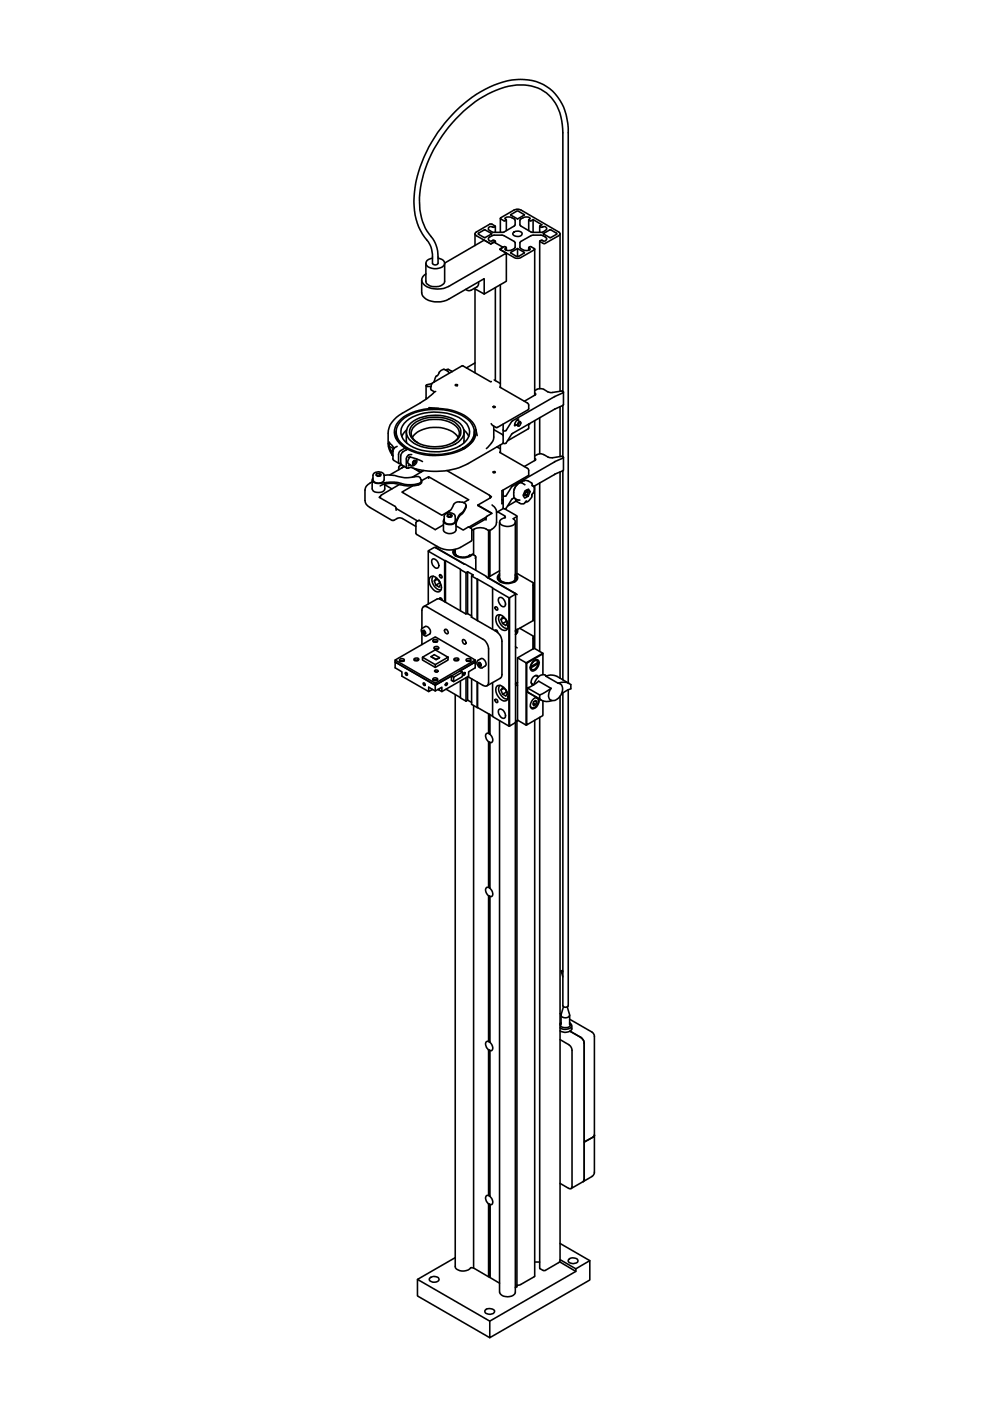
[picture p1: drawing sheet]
<svg xmlns="http://www.w3.org/2000/svg" width="210mm" height="297mm" viewBox="0 0 210 297" stroke-linecap="round" stroke-linejoin="round" font-family="sans-serif">
<!-- layer: Visible (Hes-so) -->
<g fill="none" stroke="#000" stroke-width=".34">
<path d="M90.3 55.8v3.8a1.81 1.81 0 0 0 2.2 1.2 1.65 1.65 0 0 0 1.8-1.2v-3.8M90.3 58.1a1.43 1.43 0 0 0-.9 1.4 1.43 1.43 0 0 0 1.1 1.3 5.4 5.4 0 0 0 4.6-.1l12.3-7v5.9l-4.7 2.7v-3.2l-7.6 4.3a4.7 4.7 0 0 1-5.4-.6l-.3-.7v-2.7M91.7 54.7a1.22 1.22 0 0 0-1.4 1.4 2.55 2.55 0 0 0 3.9 0 1.22 1.22 0 0 0-1.3-1.4M100.7 49.6v2.5M100.8 49.3l3.2-1.8h.3l.7 .5-.3 .2a.9 .9 0 0 0-1.2 .2l.1 .4 .9 .5h2.2l2.5-1.5v-1.1a1.42 1.42 0 0 0-2.1-.4l.3 .3-.4 .2-.9-.5 2.9-1.8 .9-.1 .5 .1 8.3 5-.3 .5-2.9 1.7-1.1-.5 .5-.3a.52 .52 0 0 0 .8 .1 .52 .52 0 0 0-.1-.8 3.1 3.1 0 0 0-2.6-.3l-2.6 1.3-.2 .3v.9a1.65 1.65 0 0 0 2.2 .5l-.3-.4 .4-.2 .9 .5-.2 .2-2.8 1.6-.5 .2-.9-.2-2.8-1.6-.1-.2 .9-.5 .4 .2-.3 .4a1.66 1.66 0 0 0 2.1-.5v-.9l-.1-.3-2.7-1.3a3.1 3.1 0 0 0-2.6 .3 .52 .52 0 0 0 0 .8 .52 .52 0 0 0 .8-.1l.4 .3-1 .5-3-1.7-.3-.4zM101.4 49.5l1.4-.8 1.5 .9-1.5 .8zM101.5 59.8l-.2 .8-1.4 .9a1.01 1.01 0 0 1-1.1-.1M105 48v1.3M105 51.2v.3M106.1 46.3v3M106.1 52.8v.1M107.4 53.7l-1.4-.8 .7-.5-2-1.1-.6 .4-1.4-.8-8.4 4.9"/>
<path d="M107.4 46.6v2.3M107.4 52.5v.6M108.2 45.5l1.4-.8 1.6 .8-1.5 .9zM108.3 53.5l1.4-.8 1.5 .9-1.2 .7-.4 .1-1.3-.7zM108.8 49.3a1.17 1.17 0 0 1 1.9 .3 1.13 1.13 0 0 1-2-.1zM109.7 52.7v1.7M112.1 46.6v2.3M112.1 52.5v.6M113 46.6l1.9 1.1-.5 .3 .3 .2a.9 .9 0 0 1 1.2 .2l-.1 .4-.9 .5h-1.9zM113 46.6l-.6 .2-.3-.2 .3-.3a1.42 1.42 0 0 0-2.2 .4v1l.2 .2 2.2 1.3 .4 .1M113.4 52.8v31M114.4 48v1.3"/>
<path d="M114.4 51.2v31.2M115.1 49.6l1.6-.9 1.4 .8-1.4 .9zM118.7 49.6v33.4M92.4 79.8l-.4 1.1M94 78.3l.9 .4M94 78.3a2.01 2.01 0 0 0-1.1 1.2l-.4 .3M94.9 78.7l.3 .3M95 78.3l-.5 .2M95 78.3l.9 .5M100.5 61.2l2.2 1.1M100.7 61.2v17.8M100.7 76.9l-1.8 1.1"/>
<path d="M105 61v19.7M106.1 60.4v21.8M82.5 94.6l.6 1.4M83.1 95.6l.2 .1M83.2 96.5l.1 .2M83.3 95.7l.1 1.8 1.2 .8M83.5 95a1.1 1.1 0 0 0-.2 1.6M83.6 95.1l-1.1-1.3v.8l.9 .5M84 91.4a3.7 3.7 0 0 0 2.1 3.7l-.2-.1M84 91.6v.7M84.2 94.6a1.13 1.13 0 0 0-.9 1.1M84.5 99.1v.5"/>
<path d="M84.7 98.8l-.2 .3M85 98.2v.3l1.3 .8M85.1 89.1a12.2 12.2 0 0 1 11.8-1.5 5.3 5.3 0 0 1 3.6 3.5 3.9 3.9 0 0 1-2.3 3.9 12.9 12.9 0 0 1-12.1-.2 3.4 3.4 0 0 1-1.4-5.1zM85.1 98.6l-.4 .2M85.7 98.9l-.6 .4M85.7 89.7a9.8 9.8 0 0 1 9.1-2.1 6.5 6.5 0 0 1 4.5 2.8 3.1 3.1 0 0 1-1.8 4.2 11.2 11.2 0 0 1-11.2-.6 2.8 2.8 0 0 1-.6-4.3zM85.7 98.9l-3.1 1.8M85.9 95l-1.1 .7-.3 .4v1.9l.1 .3 .4-.1M86.1 91.6l.1 2.3M86.1 95.1v.3M86.2 91.1l-1 1.4M86.6 97l.4-.1 .7 .2 1.9 .8"/>
<path d="M86.9 98.5l-.3 .3M87 96.9l-.4 .5a.69 .69 0 0 0 .1 1l.6 .3a1.08 1.08 0 0 0 1-1.3M87.1 89.7a8.8 8.8 0 0 1 10.5 .1 2.43 2.43 0 0 1-.4 3.9 9.2 9.2 0 0 1-10-.1 2.35 2.35 0 0 1-.1-3.9zM87.4 92.8a5.5 5.5 0 0 1 5.3-2.2 5.2 5.2 0 0 1 4.5 2.2M87.5 98.2l.3 .2M87.6 99.3l1.6 .8M87.8 89.8a8.4 8.4 0 0 1 8.6-.3 2.35 2.35 0 0 1 1.3 2.4 2.35 2.35 0 0 1-1.7 2 7.9 7.9 0 0 1-8.5-.9 2.06 2.06 0 0 1 .3-3.2zM87.8 97.6v.2M87.8 97.6h.3v.4l-.3 .4h-.3v-.5zM87.8 97.8l-.3 .4M87.8 97.8l.3 .2M87.9 99.3l1.3 .8"/>
<path d="M88.6 93.9a2.13 2.13 0 0 1-1.4-1.9 2.13 2.13 0 0 1 1.1-2 7.6 7.6 0 0 1 8.4 .4 2.09 2.09 0 0 1-.7 3.5M89.8 99.8l-2.4 1.4M90.3 81.7l.1 2.9M90.9 86.4l2.1 .2M91.5 81.5l-.2 1 .8 .6M91.5 81.4l-1.2 .3 .4 .2h.7M91.6 81.3l-.1 .2M92.1 80.9v.1M92.1 83.1l-1.8 1.6-5 2.9a5.2 5.2 0 0 0-3 4.2 5.9 5.9 0 0 0 .8 4.6M92.4 83l-.3 .1M94.7 99.8l9 5.1 .2 .4v.3M96.5 81.6l.3-.1 .2 .1-.4 .2z"/>
<path d="M98.3 91.1l1.1 1.4M98.4 91.6l-.1 2.3M100.6 91.4a3.7 3.7 0 0 1-2.3 3.8M100.6 91.6v.7M100.9 91.2a3.9 3.9 0 0 1-2.3 3.8 13.6 13.6 0 0 1-12.2 .2 2 2 0 0 0-1.4 1.2v1.8M100.9 91.2l.3 1.2M100.9 91.2a5.7 5.7 0 0 0-4.1-3.9 13.5 13.5 0 0 0-11.2 1.1 3.6 3.6 0 0 0-1.4 5.1l1.1 1 .6 .5M104.1 89.8l.4 .4 .7 .4h.3M104.2 80.9l-.1 .1-6.1-3.5-6.3 3.7M104.6 86.2l.4 .1-.3 .1-.2-.1zM104.7 90.4v2.3a3.9 3.9 0 0 1-1.6 2.4M104.7 91.1l1.8 1 .2 .3"/>
<path d="M104.8 80.5l1.3 .8M105.4 94.8l.7 .4M106.1 82l-.1 .1 5.8 3.4 .3 .4v.8l-6.6 3.9M106.1 95.8l-.1 .1 5.8 3.4 .3 .4v1.1l-5.7 3.2v2.8l.3-.2M106.1 94.3v1.7M106.7 94l-7.4 4.3a15.9 15.9 0 0 1-12.2 .8l-.7 .2-.2-.2-.1-1.8a.91 .91 0 0 1 1.2-.9M109.1 89.9l.7 .4M109.5 90.1l-.4 .1M109.6 89.1l.7 .3M110 88.8h-.1a1.69 1.69 0 0 0-.8 1.5M110 89.7l.3-.1 .1 .2a.42 .42 0 0 1-.5 .4zM110.4 89.7v-.2a.5 .5 0 0 0-.6 .2 .5 .5 0 0 0 .1 .6l.3-.1"/>
<path d="M112.1 89.9l-.1 1-4.4 2.6M113.4 97.2l.2 .2-.1 .2-2.3 1.3M113.4 96.7l1-.5 .9 .2a3.4 3.4 0 0 0 3.7 .4h.3M113.4 83.3l.2 .2-.1 .2-2.3 1.4M113.4 82.8l1-.4a2.21 2.21 0 0 1 1.8 .7l.6 .2 2.4-.4 .3 .3-1.9 .9-8.9 5.1-1.5 2.1-.4 .1-.1-.2M113.4 89.2v8.4M114.4 88.5v7.7M118.7 86.2v10.6M119.3 96.8l.2 .1-.2 .2-1.7 .8-7.4 4.3a4.7 4.7 0 0 0-2.9 2.9l-.2 .1-.4-.2M119.3 86l-1.7 .8-8.9 5.1-1.4 2-.2 .2-.4-.3v-3.9M119.3 83v-54.9a10.2 10.2 0 0 0-4-8.8 10.6 10.6 0 0 0-10.1-.2 27.6 27.6 0 0 0-13.3 12.6 21 21 0 0 0-2.5 14.5 12 12 0 0 0 2.6 4.8 7.7 7.7 0 0 1 .8 5l-.4 .2-.6-.2a8.7 8.7 0 0 0-.8-4.4 13.6 13.6 0 0 1-3-11.9 30.1 30.1 0 0 1 15.8-21.3 13 13 0 0 1 11.4-.5 10.9 10.9 0 0 1 5.3 10.2v116.7M119.3 99.8l-1.7 .7-4.4 2.6"/>
<path d="M119.3 86v10.8M119.3 99.8v44.3M119.5 97v2.6l-.2 .2M119.5 83.1v2.7l-.2 .2M78.9 102.1l-.9 .6-.5 .8-.1 2.6 .2 .7 .8 .8 4.7 2.7M78.9 101.8v1.9a1.46 1.46 0 0 0 2.1 .6l.5-.4 .1-1.3M79.2 100.4a1.42 1.42 0 0 1 2.2 .4v1a1.38 1.38 0 0 1-2.3 0zM79.8 100.4h.6l.4 .2-.1 .3-.6 .1-.4-.3zM79.8 100.4v.4M80.4 100.9l-.3 .1M80.4 100.9h.1M80.4 100.4v.5"/>
<path d="M80.6 105.3l-.2 .1 3.3 1.9 .2 .3 .1 .6M80.6 105.3v.3M81.4 100.8a10.6 10.6 0 0 1 4.4 .5l2.1-.2a.85 .85 0 0 1 1.2 .2 .85 .85 0 0 1-.2 1.1 6.6 6.6 0 0 1-4.5-.1 12.3 12.3 0 0 0-4.2 .2 .89 .89 0 0 1-.9-.2 .89 .89 0 0 1-.2-.9M81.6 102.6l-1 .4M81.6 102.8l1.5 .9M83.2 110.3h.3M83.5 110.3l.8-.4 .7-.1 3.2 1.8M84 107.8l4.6 2.7M84.8 102.7l-3.9 2.2-.3 .4M87.5 103l-2.3 1.3 8.5 4.9 1.8-1M88.2 110.9v2.3l4.8 2.9a5 5 0 0 0 4.6 0l2.3-1.3 .1-.3M88.3 110.6l-.1 .3"/>
<path d="M88.3 110.6l.6-.3 3.4 2 1.7-1M89.3 101.8a.7 .7 0 0 1-.6 1l-2.3 .2-1.4-.2a6.5 6.5 0 0 0-3.4-.2M89.4 101.9l1.5-.8 8.5 4.8-1.1 .7M90.8 116.9v11.1M90.9 101.1v.3M91.6 118.6a.87 .87 0 0 1 1.3 .7 .66 .66 0 0 1 .2 .7 .66 .66 0 0 1-.6 .5l-.8-.7-.2-.6zM92.7 115.9l-.3 .2 6.1 3.5M94 110.5v1.9a1.55 1.55 0 0 0 2.7 0v-1.4M94.3 109.2a1.38 1.38 0 0 1 2.2 .3v1a1.38 1.38 0 0 1-2.3 0zM94.3 118.9v8.7M94.4 118.9v8.8M94.8 108.8a3.8 3.8 0 0 0 1.5-2l.7-.4 1.1 .1a.7 .7 0 0 1 .7 .8l-.6 1.1-1 1.1a2.16 2.16 0 0 1-1.4 1.7h-.4a1.03 1.03 0 0 1-1.3-.9l.1-.3"/>
<path d="M95 109.1l.5-.1 .4 .3-.1 .3-.6 .1-.4-.2zM95 109.1v.4M95.5 109.6l-.3 .1M95.5 109.6h.1M95.5 109v.6M96.2 116.5a1.08 1.08 0 0 0 .9 1.6l1.5 .2a1.99 1.99 0 0 0 1.6-.8l-.3 .3M96.5 116.9l-.1 .3h.1M96.5 117.2l.2 .4M96.5 116.9v.3M96.5 117.2v-.7a.8 .8 0 0 0 .2 1.4M96.7 111.5l1.5 .9 1.2-.7M96.7 117.8v-.2l.2 .3 .8 .2"/>
<path d="M98.8 107.1a3.1 3.1 0 0 1-1.4 2.4l-.6 1-.2 .7M99.4 117.8l-.3 .3h-1.4M99.4 117.8v.1M99.4 111.7l.6 .6M99.9 117.8l-.3-.1-.2 .1M99.9 117.8l-.2 .1M100 112.5a2.9 2.9 0 0 1 3.5 0l.1 9.9M100 112.3v2.2M100.2 117.5l.6 .5v.4M100.4 112.3v5.3M100.9 118.1v2.8M101.3 107.1l3 1.8"/>
<path d="M103 110l-3.3 1.9M103.1 109.6l-3.7 2.1M103.5 112.4h.4M103.8 112.5v9.7M103.9 105.1l.3 .2-.1 .2-2.8 1.6 3 1.7-1.1 .7-.2 .8M104.4 107v.2a1.77 1.77 0 0 1 .9 1.4l-.1 2.6-.6 .8-.7 .5M104.6 100l.4 .1-.3 .2-.2-.2zM105.5 108.5l1.5 .9v.4M105.9 110.7v12.2M106.4 105.9l.3 .3M106.7 103.9v3.9l.4 .1 .2-.1 1.2-1.9 .5-.4M106.7 107.8l-1.4 .9"/>
<path d="M107 109.4l.1 .4a.95 .95 0 0 0-1.1 1.2 2.28 2.28 0 0 0 3.2 0 .66 .66 0 0 0-.4-1M107 107.9l2.6 1.5v12.3M108.8 110h.1M109.1 103.7h.1M109.2 105.7l.1 .4M109.3 110.7v11.9M109.4 106.1l1 .7h.6l.3-.2M109.4 106.2l-1.8 1.1M109.5 102.9h.1M109.6 109.5l-.8 .5M109.8 106h.2M109.9 102.6l-.7 .7-.2 .6"/>
<path d="M110.4 102.4h.2M110.6 102.3l.7 .5M111 104.8l.3 .3M111.1 101.9a2.74 2.74 0 0 0-2 3.7l.6 .4M111.2 101.9h.6l.8 .4 .2 .3 .1 .5M111.2 101.9h-.1M111.5 104.5l.4-.2v.4l-.3 .3-.2-.1zM111.5 106.3l-.2 .3M111.5 106.4h.1M111.5 104l.3 .2M111.6 106.2l-.1 .2M111.6 105l.4 .2-.7 .4-.4-.5 .4-1 .8-.4 .3 .6-.4 .9"/>
<path d="M111.6 105h.1M111.7 103.9l.7 .4M111.9 106.3l-.4 .1M111.9 104.5v-.2a.48 .48 0 0 0-.6 .2 .48 .48 0 0 0 .1 .6l.2-.1M112.7 104.8h.1M112.8 105.1l-.1 .3-.8 .9M112.8 102.9l.4 .4M113 104.5l-.2 .6M113.2 104.4l-.1 .1M113.2 103.3v1M113.4 103v34.5M114.4 102.4v35.7"/>
<path d="M118.7 100.1v43.7M83.8 139.9l8.5-4.9 8.5 4.9M84.8 139.8l.5-.2 .4 .2v.1a.53 .53 0 0 1-.9 .3h.8h-.8l-.1-.2zM89.5 133.3v-3.9a.72 .72 0 0 1 .3-.8 .72 .72 0 0 1 .8 .1l11.8 6.8 .6 .5 .4 .8 .2 .8v7a.72 .72 0 0 1-.4 .8 .72 .72 0 0 1-.8-.1l-3.2-1.8M89.5 134.2v2.5M89.6 139.3l2.7-1.5 2.7 1.5-2.7 1.6zM89.6 139.3v.6l2.7 1.6M89.6 133.7l.3-.1 .3 .4v.4h-.3l-.3-.3zM89.8 128.6l2.8-1.6h.6l5.6 3.2 .2-.2 1 .6M90 133.9l.2 .3M90 133.9l-.4 .2M90 133.7v.2"/>
<path d="M90.2 134.3l-.3 .1M91.1 122.5a1.14 1.14 0 0 1 1.8 .4l.3 .4a1.62 1.62 0 0 1 0 2.1 2.14 2.14 0 0 1-2.2-2.3zM91.4 139.2l1.1 .7 .7-.4M91.4 139.2l.7-.4 1.1 .6M91.9 122.2a1.99 1.99 0 0 0 1.6 2.8M91.9 136.1h.8M91.9 135.7l.2-.1a.55 .55 0 0 1 .7 .3l-.3 .2h-.4l-.3-.2zM92.1 123.2l.3-.5 .6 .3 .3 .6M92.2 137.6h.7l-.5 .1-.4-.2a.52 .52 0 0 1 .5-.4 .52 .52 0 0 1 .5 .3l-.1 .2M92.7 122.8l-.6 .4 .3 .9M93.1 123.2l.3 .7-.3 .5-.7-.3 .9-.5M93.2 127l.1-.3 .1 .1 .4 .5"/>
<path d="M93.2 121.9l.4 .2v.4l-.4-.3zM94.3 133.5l.1-.1a.64 .64 0 0 1 .5 1l-.3-.1a.66 .66 0 0 1-.3-.8zM95 139.3v.6l-2.7 1.6v-.6M97.6 120.8v8.7M98.1 135.6a.59 .59 0 0 1 .6 .3 .59 .59 0 0 1-.1 .7 .69 .69 0 0 1-.5-1zM98.8 121.4l-8-4.6 1.4-.7 10.9 6.1v.1l6.2 3.7-1.4 .7-7.9-4.6M98.8 121.4v8.7M98.8 139.8l.7-.2 .4 .3a.52 .52 0 0 1-.6 .3 .52 .52 0 0 1-.5-.4zM99.1 121.2l1.2 .7-.3 .2v8.8M99.1 121.2v8.9M99.1 121.2l-.3 .2M99.9 130.8l5.3 3.1 .9 .9 .3 .8v7.8l-.3 .4-2.8 1.6"/>
<path d="M100 130.8h-.1M101.2 122.8v8.8M101.3 122.8v8.8M103.4 122.5l6.2 3.6M103.4 122.5h.1M104.4 124.7v8.7M104.9 133.7l.4-.1 .2 .5M105 128.7l.1-.1a.47 .47 0 0 1 .4 .8l-.5-.3zM105.3 130.6a1.19 1.19 0 0 1 1.8 .5 1.87 1.87 0 0 1 .3 2.5 2.14 2.14 0 0 1-2.3-2.3zM105.7 126.8l.2-.1a1.3 1.3 0 0 1 1.1 1.9 1.25 1.25 0 0 1-1.3-1.8zM105.9 122.9l.5 .4M105.9 121.9a.86 .86 0 0 0 .2 1.5"/>
<path d="M105.9 121.7a1.02 1.02 0 0 0-.4 1 1.02 1.02 0 0 0 .8 .8 3.1 3.1 0 0 0 3.4-.7 .84 .84 0 0 0-.4-1.1v.2M105.9 122.6v.3M105.9 121l-2.5 1.5M106 130.3a1.99 1.99 0 0 0 1.7 2.9M106.2 131.3l.4-.5 .6 .4 .2 .5M106.4 123.3l1.2 .3h.4M106.4 123.3v.1M106.8 131l-.6 .3 .4 .9M107.3 131.4l.3 .7-.4 .5-.6-.4 .8-.4M107.9 126.7v27.3h.1M108 123.6h.1M109.1 123.2l-1.1 .4"/>
<path d="M109.3 122.3v.3M109.3 122.6l-.2 .5M109.3 121.9v.2M109.3 122.1h.1M109.3 126v27.2l-1.3 .8v-27.3M109.3 122.3l.1 .3h-.1M109.3 137.1l.3 .3M109.3 122.1a.78 .78 0 0 1-.2 1.3M109.3 121.7h.5l3.2 1.9 .1 8M109.5 133.6a.7 .7 0 0 1-.2 .9M109.6 133.4l-.3 .3 .1 .2-.1-.2M109.7 133.5a.92 .92 0 0 1-.4 1.1"/>
<path d="M109.7 139.5l1.8 1M110.2 133.2l2.9 1.8-.1 2.6-3.3 1.9v13.2l1.8 1M113 137.6l.2-.2 1.9 1.1M113.1 123.8v7.8M113.1 135.1v2.5M113.1 131.6l-3.7 2M113.6 139.9l.3 .2M113.6 139.9h.1M115.1 138.6v-.1l-3.6 2M86 142.6l.4 .2v.4l-.3-.1zM87.9 140h.7l-.2 .1a.5 .5 0 0 1-.6-.3l.2-.2a.5 .5 0 0 1 .8 .3l-.2 .1M89.7 144.8l.4 .2v.3l-.4-.2z"/>
<path d="M91.7 146.2l-.8 .4v-.9l1.4 .8 1.4-.8v.9l-.8-.4M91.8 143.9l.4-.2 .5 .1 .1 .3-.1 .2h-.8h.8h-.2a.55 .55 0 0 1-.8-.3zM92.2 142.1h.6l.1 .1-.1 .2a.44 .44 0 0 1-.7-.1zM92.3 146.5v-1.2l-8.5-4.9v1.2l1.4 .8v1l5.7 3.2M92.5 142.5h.1M94.6 144.9l.1-.1 .2 .1-.3 .5-.2-.2zM94.6 146.1l3 1.8M95.7 143.3l-3.4 2v-.4l8.5-5v.5l-3.2 1.8 3.2-1.8v1.2l-1.4 .8v1l-5.7 3.2M95.7 143.3l1.9-1.1 .4 .3v1l-1.8 1M95.7 143.3l-3.4 2-8.5-4.9v-.5l8.5 5M95.7 143.3l.5 .3M96.4 140h.8l-.3 .1a.5 .5 0 0 1-.7-.3l.3-.2a.52 .52 0 0 1 .8 .3l-.1 .1"/>
<path d="M96.5 147.3v121.2a1.7 1.7 0 0 0 2.3 .9l1.1-.6h.5l3.2 1.9M97.6 144.4v3.6l1.2 .7M98 142.5l-1.8 1.1v.9l-.5-.2v-1M98.3 142.6h.2l.1 .1-.3 .5-.1-.2zM98.8 143.7v5M99 140.2h.7M99.1 143.5v4.9M99.1 148.4l.9 .5M99.1 148.4l-.3 .3M100 143.9v5.4l1.2 .7M100.4 149.6v119.2M101.2 144.6v5.4"/>
<path d="M101.2 150h.1M101.3 144.7v5.3l3.1 1.8M101.4 140.5l.3-.1 .3 .4v.4l-.3 .1-.3-.4zM101.7 140.7l.3 .3M101.7 140.7l-.3 .2M101.8 140.5l-.1 .2M102 141.1l-.3 .2M103 155.6l.2-.1a1.23 1.23 0 0 1 1.3 1.5 .51 .51 0 0 1-.4 .5 .51 .51 0 0 1-.5-.2l-.6-.9zM103.6 151.4v4.1M103.6 157.3v30.9M103.8 151.5v4M103.8 157.3v30.9"/>
<path d="M103.8 151.5v4.1M103.8 157.4v30.9M104.4 144.7v7.2l3.5 2.1M105 148.3l.1-.1a.47 .47 0 0 1 .4 .8l-.5-.3zM105.5 145.4a2.15 2.15 0 0 1 2.2 2.3 .8 .8 0 0 1-.4 .8 .8 .8 0 0 1-.9-.1 2.45 2.45 0 0 1-1.1-2.8zM105.7 150.5l.2-.1a1.3 1.3 0 0 1 1.1 1.8 1.25 1.25 0 0 1-1.3-1.7zM105.9 152.8v121.2a2.03 2.03 0 0 0 3.3 .2l.1-121M106 145.3a2.01 2.01 0 0 0 1.7 2.9M106.8 146l-.6 .3 .4 .9M107.2 146.2l-.6-.4-.4 .5M107.2 146.2l.2 .5M107.3 146.4l.3 .7-.4 .5-.6-.4 .8-.4"/>
<path d="M109.3 145.2l.3 .2M109.6 152.9v119.9l-.3 .2M109.6 144.7l-.3 .3M109.6 152.7l-.3 .3M109.7 144.8l-.3 .1M109.8 152.7l-.4 .3M111.5 140.5v13.2h.2M111.5 140.5l.2 .1M111.8 145.9l1.2-.6 1.2-.9 2.6 1.6M111.8 145.9l2.6 1.4M111.8 146.7l2.6 1.5M111.8 146.7l2.9 1.7"/>
<path d="M111.8 145.9v.8M112.4 141.5l.2 .1M112.5 141.3l.5-.9a.62 .62 0 0 1 1-.2l.1 .2-1.5 .9M112.5 141.8h.1M112.5 141.8l.3 .2M112.6 144.7l.6 .5M113.1 140.2a.69 .69 0 0 1 1.2 0 1.79 1.79 0 0 1-1.5 2.1 1.29 1.29 0 0 1 .3-2.1zM113.4 152.7v117.9l-3 1.7-.8 .2M113.5 148.6l.3 .2-.2-.3-.4 .3-.2 .5 .2 .3 .4-.2-.5-.3M113.5 143.2l.7 .3M113.6 147.9a1.07 1.07 0 0 1 .1 1.8l-.7 .4-.5-.2M113.7 147.9a1.79 1.79 0 0 0-1.1 2.2 .92 .92 0 0 0 1.4-.6 1.56 1.56 0 0 0 .3-1.3"/>
<path d="M113.8 148.8l-.2 .6M113.9 140.6l.2 .1M114.1 140.7l-.4 .9a.62 .62 0 0 1-1.1 .2v-.2M114.1 143.4a.79 .79 0 0 0-1.3 .5 .76 .76 0 0 0 .3 1.2M114.1 140.7l-1.5 .9M114.4 148.2a2.51 2.51 0 0 0 2.7 .3M114.4 147.3v.9M115.1 143v-4.4l-3.4 2v13.1l3.4-2v-3.1M115.9 143.3a1.32 1.32 0 0 0-2 .5l-.7 1.3M116.8 146l-2.4 1.3M118.3 144.9a1.27 1.27 0 0 1 .9 1.9 2.03 2.03 0 0 1-2.5 1.6 1.7 1.7 0 0 1 .1-2.4M118.3 144.9a2.84 2.84 0 0 1 2.7 .2v.9l-2 1.1"/>
<path d="M118.3 144.9l-2.6-1.5a2.67 2.67 0 0 1 2.4 0l2.6 1.5M118.7 147.6v119.7l-.3 .4-2.9 1.7h-.4l-.7-.5v-116.8M120.5 146.2v67l-.1 .2-.4 .2-.6-.2-.1-.2v-66.3M103.2 188.2a1.24 1.24 0 0 1 1.3 1.5 .71 .71 0 0 1-.8 .3 .71 .71 0 0 1-.5-.6l-.2-.3a.81 .81 0 0 1 .2-.9zM103.6 189.9v30.9M103.8 190v30.8M103.8 190.1v30.9M118.7 218.6l1.1 .3 1.1-.3M118.7 214.9l.3 .1M119 205.9l.3-.1zM119 205.9l.3 1.2M119 215.3v2"/>
<path d="M119.3 205.8v.2M119.5 213.4l-.5 1.8a.97 .97 0 0 0 .9 .6 .97 .97 0 0 0 .9-.6l-.5-1.7M120.8 216.9a.63 .63 0 0 1 0 .8 .63 .63 0 0 1-.7 .2 .88 .88 0 0 1-1.3-.8l.2-.2-.3 .1M120.8 215.3v2M120.8 216.9h.1M120.8 216.1l4.8 2.7M120.8 216.9a.64 .64 0 0 1 .4 .7 .64 .64 0 0 1-.6 .5l-.4 .1a1.74 1.74 0 0 1-1.5-.3M120.9 218.6l2.5 1.5 .3 .5 .2 .6M121.2 217.9v.4l-.3 .3M121.2 217.5v.8M125.5 218.9l.4 .3 .1 .5v28.9l-.1 .4-.4 .4M103 221l.2-.2a1.23 1.23 0 0 1 1.3 1.6 .42 .42 0 0 1-.7 .3 1.5 1.5 0 0 1-.8-1.7z"/>
<path d="M103.6 222.6v30.9M103.8 222.6v30.9M103.8 222.7v30.9M118.7 220.4l2.1 1.2 .4 .6 .1 .5-.1 29.1a.42 .42 0 0 1-.6 .2l-1.9-1.1M123.9 221.2v20.9l1.9-1M123.9 221.2v28.8M103.2 253.5a1.23 1.23 0 0 1 1.3 1.5l-.1 .3a1.07 1.07 0 0 1-1.4-1.1zM103.6 255.3v15.4h.2M103.8 255.3v15.5v-15.4M123.7 250.5l-2.6 1.5M123.9 250l-.2 .5M125.6 249.4l-1.9 1.1"/>
<path d="M125.8 241.1l-1.9 1v7.9M126 240.7l-.2 .4M88.5 271.3v3.5l15.3 8.8M91.1 271l.2-.2a1.37 1.37 0 0 1 1.7 .3l.1 .2a1.3 1.3 0 0 1-2.1 .1zM96.5 266.6l-8 4.7 15.3 8.8 18.3-10.5M102.9 277.8a1.44 1.44 0 0 1 2 .1 1.11 1.11 0 0 1-1 .8 1.11 1.11 0 0 1-1.1-.7zM103.8 270.8l2.1 1.3M113.4 267.6h1M118.7 267.5l3.4 2.1v-.6M118.7 267.1l3.4 1.9M118.7 263.6l6.4 3.7M120.6 267a1.39 1.39 0 0 1 1.9 .2l.1 .2a1.31 1.31 0 0 1-2.1 0z"/>
<path d="M122.1 269l3-1.7v4.1l-21.3 12.2v-3.5"/>
<circle cx="90.3" cy="133.8" r=".98"/>
<circle cx="102.1" cy="140.6" r=".99"/>
</g>
<g fill="#000">
<circle cx="112.1" cy="89.9" r=".17"/>
<circle cx="110" cy="106" r=".17"/>
<circle cx="112.5" cy="141.3" r=".17"/>
</g>
</svg>
